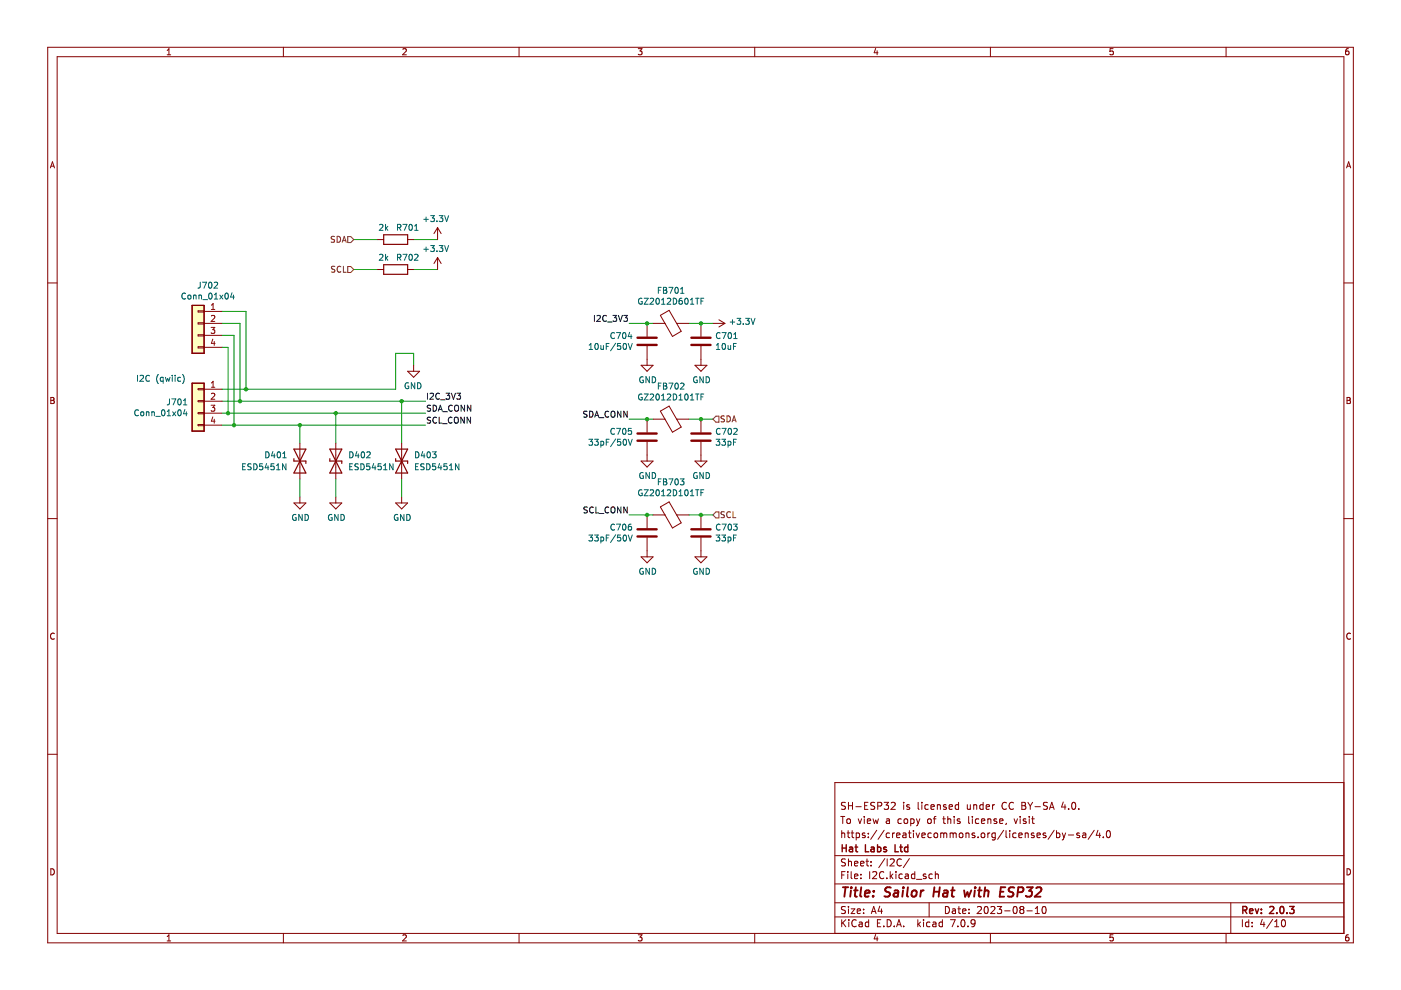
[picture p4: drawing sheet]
<svg xmlns="http://www.w3.org/2000/svg" width="297mm" height="210mm" viewBox="0 0 297 210" stroke-linecap="round" stroke-linejoin="round" font-family="sans-serif">
<g fill="none" stroke="#840000" stroke-width=".21">
<path d="M10.1 10h276.8v189.9h-276.8zM12.1 12h272.8v185.9h-272.8zM35.4 11.6h.8M35.4 10.7l.4-.4v1.3M60.1 10v2M85.4 10.4l.5-.1 .3 .4-.8 .9h.8M110.1 10v2M135.3 10.3h.8l-.4 .5 .4 .1v.6l-.2 .1-.6-.1M160 10v2M185.7 10.3l-.4 .9h.9M186 10.8v.8M210 10v2"/>
<path d="M236 10.3h-.6l-.1 .6h.6l.1 .6-.2 .1-.5-.1M260 10v2M285.9 10.3l-.4 .1-.2 .2v.8l.2 .2 .5-.1-.1-.6-.4-.1-.2 .3M10.7 35.6l.4-1.3 .5 1.3M10.8 35.2h.6M285.5 35.6l.4-1.3 .5 1.3M285.6 35.2h.6M10.1 60h2M284.9 60h2M10.8 84.3h.4l.3 .2-.3 .4 .3 .1v.3l-.2 .3h-.5zM10.8 84.9h.4M285.6 84.3h.4l.3 .2-.3 .4 .3 .1v.3l-.2 .3h-.5z"/>
<path d="M285.6 84.9h.4M10.1 110h2M284.9 110h2M11.5 134.4a.58 .58 0 0 0-.8 .5 .58 .58 0 0 0 .8 .5M286.3 134.4a.58 .58 0 0 0-.8 .5 .58 .58 0 0 0 .8 .5M10.1 159.9h2M284.9 159.9h2M178.2 173.1h.9M178.5 176.1v1.5M178.5 176.7l.2-.1 .3 .1 .1 .9M178.7 173.1v1.5M179.2 170.2l-.5-.1-.2 .2v.4l.6 .3 .1 .3-.2 .3-.6-.1"/>
<path d="M179.6 176.6h.6M179.6 173.8l.2-.2 .4 .2 .1 .5-.1 .2-.4 .1-.2-.1zM179.8 176.1v1.3l.4 .2M179.9 170.1v1.5M179.9 170.8h.8M180.5 176.6h.5M180.7 176.1v1.3l.3 .2M180.7 170.1v1.5M181.5 171h1.1M181.5 176.7l.5-.1 .2 .3-.1 .6h-.6M181.5 176.6v1.5M182 173.6l.3 1 .4-1"/>
<path d="M183.2 173.1v.2M183.2 173.6v1M183.3 170.8h.5M183.4 176.7l-.4-.1-.2 .2 .1 .2 .5 .2v.3h-.6M183.9 174.1l.7-.1-.1-.3-.4-.1-.2 .2 .1 .7h.5M184 170.1h-.7v1.5h.7M184.1 177.5v.1M184.1 176.7v.1M185.1 173.6l.3 1 .3-.7 .3 .7 .2-1M185.5 170.2l-.6-.1-.2 .2v.4l.6 .3 .2 .3-.3 .3-.6-.1M185.9 176l-1.3 2M186.1 170.9l.7-.1 .2-.2-.1-.3-.8-.2v1.5"/>
<path d="M187.5 176l-1.3 2M187.5 170.1h.9l-.5 .6 .4 .1v.7l-.2 .1-.6-.1M188 173.7h.5l.1 .9M188.6 176.7l-.4-.1-.3 .3 .1 .6h.6M188.6 174h-.5l-.2 .3 .2 .3 .5-.1M189 170.3l.5-.2 .3 .4-.9 1.1h.9M189.2 176.6v1M189.7 176.6l-.5 .3M190.1 177.1l.7-.1-.1-.3-.4-.1-.2 .2 .1 .7h.5M191.1 173.7l-.4-.1-.3 .3 .1 .6h.6M191.5 176.7h.5l.1 .9M191.6 170.1v.2"/>
<path d="M191.6 170.6v1M191.7 173.8l.3-.2 .4 .2 .1 .5-.2 .2-.3 .1-.3-.1zM192.1 177h-.5l-.2 .2 .2 .4 .5-.1M192.6 176.6h.6M192.8 176.1v1.3l.4 .2M192.8 170.7l-.3-.1-.3 .2 .1 .2 .5 .2v.3h-.6M193.1 173.7l.4-.1 .3 .3-.1 .6h-.6M193.1 173.6v1.5M193.7 176.1v.1M193.7 176.6v1M194.2 176.6l.4 1 .4-1M194.3 173.6l.4 1"/>
<path d="M194.7 174.6l-.4 .5M194.7 170.1v1.3l.2 .2M195 173.6l-.3 1M195.5 177.1l.7-.1-.1-.3-.4-.1-.2 .2v.7h.6M195.5 170.1v.2M195.5 170.6v1M196.7 173.8l.3-.2 .4 .2 .1 .5-.2 .2-.3 .1-.3-.1zM196.8 170.7l-.4-.1-.3 .3 .1 .6h.6M197.4 171.1l.7-.1-.1-.3-.4-.1-.2 .2 .1 .7h.5M197.5 176.7l-.5-.1-.3 .3 .2 .6h.6M197.9 173.6h.5M198.1 176.7l.2-.1 .4 .1 .1 .6-.1 .2-.4 .1-.2-.1z"/>
<path d="M198.4 173.1l-.3 .2v1.3M198.7 170.8l.2-.2 .4 .1 .1 .9M198.7 170.6v1M199.4 176.7l.5-.1 .2 .2M199.4 176.6v1M199.9 173.6h.5M200.1 176.8l.2-.2 .4 .1v.9M200.1 176.8v.8M200.1 173.1v1.3l.3 .2M200.6 170.7l-.4-.1-.2 .2 .1 .2 .5 .2v.3h-.6M200.9 173.8l.3-.2 .3 .1 .1 .9M200.9 173.1v1.5"/>
<path d="M201.2 171.1l.7-.1v-.3l-.5-.1-.2 .2 .1 .7h.6M201.4 176.7l.5-.1 .2 .2M201.4 176.6v1M202.1 176.8l.2-.2 .4 .1v.9M202.1 176.8v.8M202.3 173.1v.2M202.3 173.6v1M203.2 170.7l-.4-.1-.3 .3 .2 .6h.5M203.2 170.1v1.5M203.4 176.7l.3-.1 .4 .1 .1 .6-.2 .2-.3 .1-.3-.1zM203.5 173.7l-.3-.1-.3 .2 .1 .2 .5 .2v.3h-.6M204.8 176.6v1"/>
<path d="M204.8 176.7l.2-.1 .4 .1v.9M205.1 170.6l.1 .9 .3 .1 .2-.1M205.4 173.1v1.3l.2 .2M205.7 170.6v1M206.2 173.1v.2M206.2 173.6v1M206.4 170.8l.3-.2 .3 .1 .1 .9M206.4 170.6v1M206.7 176.7l-.4-.1-.2 .2 .1 .2 .5 .2v.3h-.6M207.4 177.5v.1M207.5 173.7l-.4-.1-.3 .3 .1 .6h.6M208.1 176.7l.2-.1 .4 .1 .1 .6-.1 .2-.4 .1-.2-.1z"/>
<path d="M208.1 174.1l.7-.1-.1-.3-.4-.1-.2 .2 .1 .7h.5M208.4 170.7l-.4-.1-.3 .3 .2 .6h.5M208.4 170.1v1.5M209.1 171.1l.7-.1-.1-.3-.4-.1-.2 .2 .1 .7h.5M209.4 176.6v1M209.4 173.8l.3-.2 .3 .1 .1 .9M209.4 173.6v1M209.9 176.6l-.5 .3M210.4 170.6v1M210.9 170.6l-.5 .3M211 176.7l-.4-.1-.3 .3 .1 .6h.6M211 176.6v1.2l-.3 .3-.3-.1"/>
<path d="M211.3 173.7l-.4-.1-.2 .2 .1 .2 .5 .2v.3h-.6M211.9 174.1l.8-.1-.1-.3-.4-.1-.3 .2 .1 .7h.6M212.8 176l-1.3 2M213.3 176.1v1.3l.2 .2M213.4 174.5l-.2 .3M213.4 170.3a.71 .71 0 0 0-1 .5 .71 .71 0 0 0 .7 .8l.3-.1M214.1 176.1v.1M214.1 176.6v1M214.9 170.3a.71 .71 0 0 0-1 .5 .71 .71 0 0 0 .7 .8l.3-.1M215 173.6l.4 1 .3-1M215.4 176.7l-.4-.1-.3 .3 .2 .6h.5M216 177.1l.7-.1v-.3l-.5-.1-.2 .2 .1 .7h.6"/>
<path d="M216.3 173.1v.2M216.3 173.6v1M216.7 170.1h.5l.2 .3-.2 .4 .2 .2 .1 .3-.3 .3h-.5zM216.7 170.8h.5M217.4 176.7l.2-.1 .3 .1 .1 .9M217.4 176.6v1M217.5 173.7l-.3-.1-.3 .2 .1 .2 .5 .2v.3h-.6M217.9 170.1l.5 .8M218.2 173.1v.2M218.2 173.6v1M218.4 170.9v.7M218.7 173.6h.6"/>
<path d="M218.9 170.1l-.5 .8M218.9 173.1v1.3l.4 .2M219.2 176.7l-.3-.1-.3 .2 .1 .2 .5 .2v.3h-.6M219.4 171h1.2M219.9 177.1l.7-.1-.1-.3-.4-.1-.2 .2v.7h.6M221.7 176.7l-.3-.1-.3 .2 .1 .2 .5 .2v.3h-.6M222.1 170.2l-.6-.1-.2 .2v.4l.6 .3 .2 .3-.3 .3-.6-.1M222.5 171.6l.5-1.5 .5 1.5M222.6 171.2h.8M223.5 176l-1.3 2M224 176.7l.4-.1 .3 .3-.1 .6h-.6M224 176.1v1.5"/>
<path d="M225.2 176.6l.4 1M225.4 170l-.3 1.1h.9M225.6 177.6l-.4 .5M225.8 170.6v1M225.9 176.6l-.3 1M226.5 177h1.1M226.6 171.5v.1M227.4 170.3l.2-.2a.8 .8 0 0 1 .5 .8 .8 .8 0 0 1-.5 .7l-.4-.6zM228.7 171.5v.1M228.9 176.7l-.4-.1-.2 .2 .1 .2 .5 .2v.3h-.6M229.6 176.7h.5l.1 .9M230.2 177h-.5l-.2 .2 .2 .4 .5-.1"/>
<path d="M232 176l-1.3 2M232.8 176l-.4 1.1h1M233.1 176.6v1M233.9 177.5v.1M234.7 176.2l.2-.1a.8 .8 0 0 1 .5 .8 .8 .8 0 0 1-.5 .7l-.3-.6zM284.9 165.9h-107.9v32M10.8 184.2a.66 .66 0 0 1 .7 .7 .66 .66 0 0 1-.7 .6zM35.4 198.6l.4-.4v1.3M35.4 199.5h.8M60.1 197.9v2M85.4 198.3l.5-.1 .3 .4-.8 .9h.8M110.1 197.9v2"/>
<path d="M135.3 198.2h.8l-.4 .5 .4 .1v.6l-.2 .1-.6-.1M160 197.9v2M177 194.4h107.9M177 191.4h107.9M177 187.4h107.9M177 181.4h107.9M178.5 185.5h.5M178.5 195v1.5M178.7 195.6l.6 .9M179.2 184.8h-.7v1.5M179.2 192.3l-.5-.1-.2 .1v.5l.6 .3 .1 .3-.2 .3-.6-.1M179.2 182.2l-.5-.1-.2 .1v.5l.6 .3 .1 .3-.2 .3-.6-.1"/>
<path d="M179.3 195l-.8 .9M179.7 184.8v.1M179.7 185.3v1M179.9 182.1v1.5M179.9 192.2v.1M179.9 192.7v1M179.9 182.7l.2-.1 .4 .1v.9M180 195v.1M180 195.5v1M180.5 192.7h.7l-.7 1h.7M180.5 184.8v1.3l.2 .2M181.2 185.8l.7-.1-.1-.3-.4-.1-.2 .2v.7h.6"/>
<path d="M181.2 183.1l.7-.1-.1-.3-.4-.1-.2 .2v.7h.6M181.5 195.1a.71 .71 0 0 0-1 .5 .71 .71 0 0 0 .7 .9l.3-.1M181.7 193.2l.8-.1-.1-.3-.4-.1-.3 .2 .1 .7h.6M182.2 195.6h.5l.1 .9M182.5 183.1l.7-.1-.1-.3-.4-.1-.2 .2v.7h.6M182.5 186.2v.1M182.5 185.4v.1M182.8 195.9h-.5l-.2 .2 .2 .4 .5-.1M183.1 193.6v.1M183.1 192.8v.1M183.6 182.6h.6M183.8 182.1v1.3l.4 .2"/>
<path d="M184.2 195.6l-.5-.1-.2 .3 .1 .6h.6M184.2 195v1.5M184.4 184.8v1.5M184.7 182.7v.1M184.7 183.5v.1M184.7 193.7l.5-1.5 .5 1.5M184.9 193.3h.7M185 184.9l.6-.1 .3 .4-.9 1.1h.9M185.7 198.1l-.4 1h.9M186 198.6v.9M186 195.7h.5M186.5 192.1l-.3 1.1h.9"/>
<path d="M186.7 195h-.7v1.5h.7M186.9 192.7v1M187.4 196.4v.1M187.4 184.9a.71 .71 0 0 0-1 .5 .71 .71 0 0 0 .7 .9l.3-.1M187.6 182l-1.3 2M188 186.2v.1M188.1 195a.76 .76 0 0 1 .9 .7 .76 .76 0 0 1-.9 .8zM188.1 182.1v1.5M188.7 182.2l.6-.1 .3 .4-.9 1.1h.9M188.7 184.8v1.5M188.9 185.7l.4 .6M189.3 185.3l-.6 .6"/>
<path d="M189.6 196.4v.1M190 184.8v.1M190 185.3v1M190.1 196.5l.5-1.5 .5 1.5M190.2 196.1h.8M191.1 182.2a.71 .71 0 0 0-1 .5 .71 .71 0 0 0 .7 .9l.3-.1M191.3 185.4l-.4-.1-.3 .3 .1 .6h.6M191.6 196.4v.1M192 185.4h.5l.1 .9M192.6 185.7h-.5l-.2 .2 .2 .4 .5-.1M192.8 182l-1.3 2M194 185.4l-.5-.1-.3 .3 .2 .6h.6"/>
<path d="M194 184.8v1.5M194.3 186.4h1.2M194.6 195v1.5M194.7 195.9l.5 .6M195.2 195.5l-.6 .6M195.8 195v.1M195.8 195.5v1M196.3 185.4l-.3-.1-.3 .2 .1 .2 .5 .2v.3h-.6M197 191.4v3M197.2 195.6l-.5-.1-.2 .3 .1 .6h.6M197.7 185.4l-.5-.1-.2 .3 .1 .6h.6M197.8 195.6h.6v.9"/>
<path d="M198.3 185.4l.2-.1 .4 .1v.9M198.3 184.8v1.5M198.4 195.9h-.5l-.2 .2 .2 .4 .5-.1M199.8 195.6l-.4-.1-.3 .3 .1 .6h.6M199.8 195v1.5M200.4 192.2a.76 .76 0 0 1 .9 .7 .76 .76 0 0 1-.9 .8zM201.5 195h1l-.6 1.5M201.9 192.8h.6l.1 .9M202.6 193.1h-.5l-.2 .2 .2 .4 .5-.1M203.1 192.7h.6M203.1 196.4v.1M203.3 192.2v1.3l.4 .2"/>
<path d="M203.9 195.1l.2-.1a.8 .8 0 0 1 .5 .7 .8 .8 0 0 1-.5 .8l-.4-.6zM204.1 193.2l.7-.1-.1-.3-.4-.1-.2 .2 .1 .7h.5M205.2 196.4v.1M205.4 193.6v.1M205.4 192.8v.1M206.7 195.6l-.3 .3h-.2l-.3-.3v-.3l.3-.3 .4 .1 .1 .2a1 1 0 0 1-.4 1.2h-.3M207.2 192.3l.6-.1 .3 .4-.9 1.1h.9M208.8 192.3l.2-.1a.8 .8 0 0 1 .5 .7 .8 .8 0 0 1-.5 .8l-.3-.6zM210 197.9v2M210.1 192.3l.6-.1 .2 .4-.9 1.1h.9M211.4 192.2h1l-.5 .6 .4 .1v.7l-.2 .1-.7-.1M213 193.1h1.2"/>
<path d="M214.9 192.3l.3-.1a.8 .8 0 0 1 .5 .7 .8 .8 0 0 1-.5 .8l-.4-.6zM216.5 192.8l-.3-.2 .3-.4 .4 .1 .2 .2-.3 .3M216.5 192.8l-.3 .3 .1 .5 .2 .1 .4-.1 .2-.2-.1-.4-.2-.2M216.5 192.8h.3M217.7 193.1h1.2M219.5 193.7h.9M219.5 192.6l.4-.4v1.5M221.1 192.3l.2-.1a.8 .8 0 0 1 .5 .7 .8 .8 0 0 1-.5 .8l-.4-.6zM236 198.2h-.6l-.1 .6h.6l.1 .6-.2 .1-.5-.1M260 197.9v2M261 191.4v6.5M263.4 195v1.5"/>
<path d="M264.8 195.6l-.5-.1-.3 .3 .2 .6h.6M264.8 195v1.5M265.5 196.4v.1M265.5 195.6v.1M267.6 194.9l-.3 1.1h.9M268 195.5v1M269.8 194.9l-1.3 2M270.3 196.5h.8M270.3 195.4l.4-.4v1.5M271.8 195.1l.2-.1a.8 .8 0 0 1 .6 .7 .8 .8 0 0 1-.6 .8l-.3-.6zM285.6 184.2a.66 .66 0 0 1 .7 .7 .66 .66 0 0 1-.7 .6zM285.9 198.2l-.4 .1-.2 .2v.8l.2 .2 .5-.1-.1-.6-.4-.1-.2 .2"/>
</g>
<g fill="none" stroke="#840000" stroke-width=".3">
<path d="M178.6 179.1v1.5M178.6 179.8h.8M179.4 179.1v1.5M180.1 179.7h.6l.1 .9M180.8 180h-.5l-.2 .2 .2 .4 .5-.1M181.3 179.6h.5M181.5 179.1v1.3l.3 .2M183.5 179.1v1.5h.7M184.7 179.7h.6v.9M185.3 180h-.5l-.2 .2 .2 .4 .5-.1M186.1 179.7l.4-.1 .3 .3-.2 .6h-.5M186.1 179.1v1.5"/>
<path d="M187.9 179.7l-.3-.1-.3 .2 .1 .2 .5 .2v.3h-.6M189.8 179.1v1.5h.7M190.8 179.6h.5M191 179.1v1.3l.3 .2M192.5 179.7l-.4-.1-.3 .3 .1 .6h.6M192.5 179.1v1.5M263.5 193l.7-.1 .2-.2-.1-.4-.8-.1v1.5M263.9 193l.5 .7M264.9 193.2l.7-.2v-.2l-.5-.1-.2 .2 .1 .7h.6M266.1 192.7l.4 1 .4-1M267.4 193.5v.2M267.4 192.8v.1"/>
<path d="M269.2 192.3l.6-.1 .3 .4-1 1.1h1M270.7 193.5v.2M271.5 192.3l.2-.1a.8 .8 0 0 1 .5 .7 .8 .8 0 0 1-.5 .8l-.3-.6zM272.9 193.5v.2M273.4 192.2h1l-.5 .6 .4 .1v.6l-.2 .2-.7-.2"/>
</g>
<g fill="none" stroke="#840000" stroke-width=".4">
<path d="M178.7 188.1h1.1M179.3 188.1l-.3 2M180.4 188.8l-.1 1.3M180.5 188.1v.2M181.1 188.8h.8M181.5 188.1l-.3 1.7 .1 .2 .4 .1M182.6 188.1l-.2 1.7 .2 .3M183.4 189.4l1-.1-.1-.4h-.7l-.3 .9 .3 .3 .6-.1M185.1 189.9v.2M185.3 188.9l-.1 .2M188.9 188.2a.85 .85 0 0 0-1.1 .1l-.1 .6 .9 .5v.5a.85 .85 0 0 1-1.1 .1M189.6 188.9h.8l-.1 1.2"/>
<path d="M190.5 189.3l-.7 .1a.4 .4 0 0 0-.4 .3 .4 .4 0 0 0 .3 .4l.7-.1M191.5 188.8l-.2 1.3M191.5 188.1v.2M192.5 188.1l-.2 1.7 .2 .3M193.4 189l.1-.1a.5 .5 0 0 1 .9 .3l-.1 .5-.2 .3a.5 .5 0 0 1-.9-.3zM195.3 188.8l-.2 1.3M195.8 188.8l-.4 .1-.2 .3M198 189.1h1.1M198.1 188.1l-.2 2M199.3 188.1l-.3 2M200.1 188.9h.8l-.1 1.2M200.9 189.3l-.7 .1a.4 .4 0 0 0-.3 .3 .4 .4 0 0 0 .2 .4l.7-.1"/>
<path d="M201.6 188.8h.8M202 188.1l-.2 1.7 .1 .2 .3 .1M204.4 188.8l.2 1.3 .5-.9 .3 .9 .5-1.3M206.7 188.8l-.2 1.3M206.8 188.1v.2M207.4 188.8h.7M207.7 188.1l-.2 1.7 .1 .2 .4 .1M208.8 189l.3-.2 .4 .1v1.2M208.9 188.1l-.3 2M212.1 189.1h.6M213.2 188.1h-1l-.2 2h.9M215 188.2a.85 .85 0 0 0-1 .1l-.1 .6 .9 .5-.1 .5a.85 .85 0 0 1-1 .1"/>
<path d="M215.8 189.2h.7l.4-.2a.51 .51 0 0 0-.2-.9h-.8l-.2 2M217.7 188.1h1.3l-.8 .8 .5 .2-.1 .8-.3 .2h-.5l-.3-.2M219.7 188.3l.3-.2h.5l.2 .2 .1 .4-.1 .3-1.3 1.1h1.2"/>
</g>
<path d="M40.7 64.8h2.6v10.1h-2.6z" fill-rule="evenodd" fill="#ffffc2"/>
<path d="M40.7 64.8h2.6v10.1h-2.6z" fill="none" stroke="#840000" stroke-width=".25"/>
<path d="M40.7 81.3h2.6v10.1h-2.6z" fill-rule="evenodd" fill="#ffffc2"/>
<path d="M81.4 49.8h5v2h-5zM81.4 56.1h5v2.1h-5zM40.7 64.8h2.6v10.1h-2.6zM40.7 81.3h2.6v10.1h-2.6zM62.3 97.2v.6h2.6v.5M62.3 95.2h2.6l-2.6 5.1h2.6zM69.9 97.2v.6h2.6v.5M69.9 95.2h2.6l-2.6 5.1h2.6zM83.9 97.2v.6h2.5v.5M83.9 95.2h2.5l-2.5 5.1h2.5z" fill="none" stroke="#840000" stroke-width=".25"/>
<g fill="none" stroke="#009600" stroke-width=".21">
<path d="M75 50.8h5.1M75 57.1h5.1M87.7 50.8h5.1M87.7 57.1h5.1M47.1 68.6h3.8v16.5M47.1 66h5.1v16.5M47.1 71.1h2.5v19M47.1 73.6h1.3v14M87.7 77.4v-2.5h-3.8v7.6h-36.8M133.4 68.6h5.1M146.1 68.6h5.1M47.1 85.1h43.1"/>
<path d="M47.1 90.1h43.1M47.1 87.6h43.1M63.6 90.1v3.8M71.2 87.6v6.3M85.2 85.1v8.8M133.4 88.9h5.1M146.1 88.9h5.1M63.6 101.6v3.8M71.2 101.6v3.8M85.2 101.6v3.8M133.4 109.2h5.1M146.1 109.2h5.1"/>
</g>
<g fill="none" stroke="#0000c2" stroke-width=".21">
<path d="M29.2 79.6v1.2M29.7 79.7l.5-.1 .2 .3-.8 .9h.8M31.7 79.7a.56 .56 0 0 0-.8 .5 .56 .56 0 0 0 .8 .5M33.6 79.4a1.46 1.46 0 0 0 0 1.9M34.6 80v1.3M35.1 80l.2 .8 .3-.6 .2 .6 .2-.8M36.5 79.6v.1M36.5 80v.8M37.1 79.6v.1M37.1 80v.8M38.7 79.4a1.46 1.46 0 0 1 0 1.9M34.6 80.1l-.4-.1-.2 .2 .1 .6h.5"/>
<path d="M38.3 80.1l-.4-.1-.2 .2 .1 .6h.5"/>
</g>
<g fill="none" stroke="#0f0f0f" stroke-width=".21">
<path d="M126 66.9v1.2M126.6 67l.5-.1 .2 .3-.8 .9h.8M128.6 67a.56 .56 0 0 0-.8 .5 .56 .56 0 0 0 .8 .5M128.8 68.3h1M130 66.9h.7l-.4 .5 .4 .1v.5l-.2 .1-.5-.1M131.1 66.9l.4 1.2 .5-1.2M132.3 66.9h.7l-.4 .5 .4 .1v.5l-.2 .1-.5-.1M90.6 83.4v1.2M91.2 83.5l.5-.1 .2 .3-.8 .9h.8M91.3 86h-.7v.4l.6 .2 .1 .3-.2 .3-.5-.1M91.3 88.5l-.7 .1v.3l.6 .3 .1 .3-.2 .2h-.5M91.8 85.9a.64 .64 0 0 1 .8 .6 .64 .64 0 0 1-.8 .7z"/>
<path d="M92.6 88.6a.56 .56 0 0 0-.8 .5 .56 .56 0 0 0 .8 .5M92.9 87.2l.5-1.3 .4 1.3M93.1 86.8h.6M93.1 88.4v1.3h.6M93.2 83.5a.56 .56 0 0 0-.8 .5 .56 .56 0 0 0 .8 .5M93.4 84.8h1M93.8 89.8h1M93.9 87.3h1M94.6 83.4h.8l-.5 .5 .4 .1v.5l-.2 .1-.5-.1M95.7 83.4l.4 1.2 .5-1.2M95.8 88.6a.56 .56 0 0 0-.8 .5 .56 .56 0 0 0 .8 .5M95.9 86a.56 .56 0 0 0-.8 .5 .56 .56 0 0 0 .8 .6"/>
<path d="M96.4 88.6l.2-.2a.43 .43 0 0 1 .6 .5v.4a.42 .42 0 0 1-.5 .4 .42 .42 0 0 1-.4-.4zM96.4 86.1l.3-.2a.43 .43 0 0 1 .5 .4v.5a.42 .42 0 0 1-.4 .4 .42 .42 0 0 1-.4-.4zM96.9 83.4h.7l-.4 .5 .4 .1v.5l-.2 .1-.5-.1M98.4 88.4v1.3l-.7-1.3v1.3M98.5 85.9v1.3l-.7-1.3v1.3M99.8 88.4v1.3l-.8-1.3v1.3M99.8 85.9v1.3l-.7-1.3v1.3M124.5 87.2l-.7 .1v.4l.5 .2 .2 .3-.3 .2h-.5M125 87.2a.64 .64 0 0 1 .7 .6 .64 .64 0 0 1-.7 .6zM126.1 88.4l.4-1.2 .4 1.2M126.2 88.1h.6M127.1 88.6h.9"/>
<path d="M129.1 87.3a.56 .56 0 0 0-.8 .5 .56 .56 0 0 0 .8 .5M129.6 87.4l.2-.2a.43 .43 0 0 1 .6 .4v.4a.42 .42 0 0 1-.4 .5 .42 .42 0 0 1-.5-.5zM131.7 87.2v1.2l-.8-1.2v1.2M133 87.2v1.2l-.7-1.2v1.2M124.5 107.5l-.6 .1v.4l.5 .2 .1 .3-.2 .3-.5-.1M125.8 107.6a.56 .56 0 0 0-.8 .5 .56 .56 0 0 0 .8 .5M126.3 107.5v1.3h.6M127.1 108.9h.9M129.1 107.6a.56 .56 0 0 0-.8 .5 .56 .56 0 0 0 .8 .5M129.6 107.7l.2-.2a.43 .43 0 0 1 .6 .4v.4a.42 .42 0 0 1-.4 .5 .42 .42 0 0 1-.5-.5zM131.7 107.5v1.3l-.8-1.3v1.3M133 107.5v1.3l-.7-1.3v1.3"/>
</g>
<g fill="none" stroke="#725600" stroke-width=".21">
<path d="M70.9 50.2h-.6v.4l.5 .2 .1 .3-.2 .3-.5-.1M71 56.5l-.7 .1v.3l.6 .3 .1 .3-.2 .2h-.5M71.5 50.1a.64 .64 0 0 1 .7 .6 .64 .64 0 0 1-.7 .7zM72.3 56.6a.56 .56 0 0 0-.8 .5 .56 .56 0 0 0 .8 .5M72.6 51.4l.4-1.3 .4 1.3M72.7 51h.6M72.8 56.5v1.2h.6M73.7 56.5h.7l.6 .6-.6 .7h-.7zM73.7 50.2h.7l.6 .6-.6 .6h-.7zM151.2 88.9l.6-.7h.6v1.3h-.6zM153.6 88.2l-.7 .1v.4l.6 .2 .1 .3-.3 .3-.4-.1M154.1 88.2a.64 .64 0 0 1 .8 .6 .64 .64 0 0 1-.8 .7z"/>
<path d="M155.2 89.5l.4-1.3 .5 1.3M155.3 89.1h.6M151.8 108.5h.6v1.3h-.6l-.6-.6zM153.6 108.5l-.7 .1v.4l.6 .2 .1 .3-.3 .3-.4-.1M154.9 108.6a.56 .56 0 0 0-.8 .5 .56 .56 0 0 0 .8 .5M155.4 108.5v1.3h.6"/>
</g>
<g fill="none" stroke="#840000" stroke-width=".21">
<path d="M80.1 57.1h1.3M80.1 50.8h1.3M86.4 57.1h1.3M86.4 50.8h1.3M92.8 48.3l.7 1.2M92.8 48.3v2.5M92.8 54.6v2.5M92.8 48.3l-.8 1.2M92.8 54.6l.7 1.3M92.8 54.6l-.8 1.3M42 65.9h1.3v.3h-1.3zM42 68.4h1.3v.3h-1.3z"/>
<path d="M42 71h1.3v.2h-1.3zM42 73.5h1.3v.3h-1.3zM43.3 68.6h3.8M43.3 66h3.8M43.3 71.1h3.8M43.3 73.6h3.8M86.4 78.7h2.6l-1.3 1.3zM87.7 77.4v1.3M135.9 77.4h2.6l-1.3 1.3zM137.2 68.6v2.8M137.2 73.4v4M138.5 68.6h2.5"/>
<path d="M140 66.9l1.9-1.1 2.5 4.4-1.8 1.1zM143.5 68.6h2.6M147.3 77.4h2.6l-1.3 1.3zM148.6 68.6v2.8M148.6 73.4v4M151.2 68.6h2.5M152.4 67.8l1.3 .8M153.7 68.6l-1.3 .7M42 82.4h1.3v.3h-1.3zM42 84.9h1.3v.3h-1.3zM42 87.5h1.3v.2h-1.3zM42 90h1.3v.3h-1.3z"/>
<path d="M43.3 82.5h3.8M43.3 85.1h3.8M43.3 87.6h3.8M43.3 90.1h3.8M63.6 93.9v7.7M71.2 93.9v7.7M85.2 93.9v7.7M135.9 97.8h2.6l-1.3 1.2zM137.2 88.9v2.8M137.2 93.7v4.1M138.5 88.9h2.5M140 87.2l1.9-1.1 2.5 4.4-1.8 1.1z"/>
<path d="M143.5 88.9h2.6M147.3 97.8h2.6l-1.3 1.2zM148.6 88.9v2.8M148.6 93.7v4.1M62.3 106.6h2.6l-1.3 1.3zM63.6 105.4v1.2M69.9 106.6h2.6l-1.3 1.3zM71.2 105.4v1.2M83.9 106.6h2.5l-1.2 1.3zM85.2 105.4v1.2M135.9 118.1h2.6l-1.3 1.2zM137.2 109.2v2.8"/>
<path d="M137.2 114v4.1M138.5 109.2h2.5M140 107.5l1.9-1.1 2.5 4.5-1.8 1zM143.5 109.2h2.6M147.3 118.1h2.6l-1.3 1.2zM148.6 109.2v2.8M148.6 114v4.1"/>
</g>
<g fill="none" stroke="#006464" stroke-width=".21">
<path d="M42.5 59.8l-.1 1.1-.4 .2M42.9 59.8h.9l-.6 1.3M44.3 60l.2-.2a.68 .68 0 0 1 .5 .7 .68 .68 0 0 1-.5 .6l-.3-.5zM45.4 60l.5-.2 .2 .4-.7 .9h.7M80.5 54l.5-.1 .2 .4-.8 .9h.8M80.5 47.7l.5-.1 .2 .3-.8 .9h.8M81.7 47.6v1.2M81.7 53.9v1.3M81.9 54.7l.3 .5M81.9 48.4l.3 .4M82.2 54.3l-.5 .5M82.2 48l-.5 .5"/>
<path d="M84.3 48.2h.6v-.5l-.6-.1v1.2M84.3 54.6l.6-.1v-.5l-.6-.1v1.3M84.6 54.6l.4 .6M84.6 48.2l.4 .6M85.4 53.9h.9l-.6 1.3M85.4 47.6h.9l-.6 1.2M86.8 47.7l.2-.1a.68 .68 0 0 1 .4 .6 .68 .68 0 0 1-.4 .6l-.3-.4zM86.8 54l.2-.1a.68 .68 0 0 1 .4 .6 .68 .68 0 0 1-.4 .7l-.3-.5zM87.9 54l.5-.1 .2 .4-.8 .9h.8M87.9 48.8h.7M87.9 47.9l.4-.3v1.2M89.9 46.5h.9"/>
<path d="M89.9 52.8h.9M90.3 46v1M90.3 52.4v.9M91.3 52.1h.8l-.4 .4 .3 .2v.5l-.2 .1-.5-.1M91.3 45.7h.8l-.4 .5 .3 .1v.6l-.2 .1-.5-.1M92.6 46.9v.1M92.6 53.2v.1M93.1 52.1h.8l-.4 .4 .3 .2v.5l-.1 .1-.6-.1M93.1 45.7h.8l-.4 .5 .3 .1v.6l-.1 .1-.6-.1M94.3 45.7l.4 1.3 .4-1.3M94.3 52.1l.4 1.2 .4-1.2M39.3 62.3a.56 .56 0 0 0-.7 .5 .56 .56 0 0 0 .7 .5"/>
<path d="M39.9 62.7l.2-.1 .3 .1v.6h-.5zM41 62.7l.5-.1 .1 .8M41 62.6v.8M42.2 62.7l.5-.1v.8M42.2 62.6v.8M43 63.5h1M44.4 62.3l.1-.2a.68 .68 0 0 1 .5 .7 .68 .68 0 0 1-.5 .6l-.3-.5zM45.4 63.4h.8M45.4 62.5l.4-.4v1.3M46.6 62.6l.7 .8M47.3 62.6l-.7 .8M47.8 62.3l.2-.2a.68 .68 0 0 1 .4 .7 .68 .68 0 0 1-.4 .6l-.3-.5z"/>
<path d="M49.2 62.1l-.3 .9h.8M49.5 62.6v.8M124.9 74.1h.7M124.9 73.2l.4-.4v1.3M126.2 72.9l.2-.1a.68 .68 0 0 1 .5 .7 .68 .68 0 0 1-.5 .6l-.3-.5zM127.4 73.2l.1 .8h.4M127.9 73.2v.9M128.5 73.4h.5M129.1 72.8h-.6v1.3M130.3 70.6a.56 .56 0 0 0-.8 .6 .56 .56 0 0 0 .8 .5M130.5 72.8l-1.1 1.6M130.7 70.5h.9l-.6 1.3"/>
<path d="M131.6 72.8h-.6l-.1 .6h.6l.1 .6-.2 .1-.5-.1M132.1 70.6l.2-.1a.68 .68 0 0 1 .4 .7 .68 .68 0 0 1-.4 .6l-.3-.5zM132.2 72.9l.2-.1a.68 .68 0 0 1 .4 .7 .68 .68 0 0 1-.4 .6l-.3-.5zM133.2 72.8l.4 1.3 .4-1.3M133.5 70.5l-.3 .9h.8M133.8 70.9v.9M136.1 63.3a.58 .58 0 0 0-.7 .6 .58 .58 0 0 0 .8 .5v-.4h-.3M136.4 79.9a.58 .58 0 0 0-.8 .6 .58 .58 0 0 0 .8 .5v-.4h-.2M136.6 63.2h.8l-.8 1.3h.8M137.7 79.9v1.3l-.7-1.3v1.3M137.9 63.4l.4-.2 .3 .4-.8 .9h.8M138.3 79.9a.64 .64 0 0 1 .7 .6 .64 .64 0 0 1-.7 .7z"/>
<path d="M139.2 63.3l.2-.1a.68 .68 0 0 1 .4 .7 .68 .68 0 0 1-.4 .6 .84 .84 0 0 1-.2-1.2zM139.6 61.5h.4M140.2 60.9h-.6v1.3M140.3 63.6l.3-.4v1.3M140.3 64.5h.7M140.7 60.9h.4l.2 .3-.2 .3 .2 .1 .1 .3-.2 .3h-.5zM140.7 61.5h.4M141.5 63.4l.5-.2 .2 .4-.8 .9h.8M141.8 60.9h.9l-.6 1.3M142.8 63.2a.64 .64 0 0 1 .7 .7 .64 .64 0 0 1-.7 .6zM143.2 61l.2-.1a.68 .68 0 0 1 .4 .7 .68 .68 0 0 1-.4 .6l-.3-.5zM144.3 62.2h.7"/>
<path d="M144.3 61.3l.4-.4v1.3M144.6 63.2l-.4 .1-.2 .2v.8l.2 .2 .4-.1v-.6l-.4-.1-.2 .3M145.4 63.3l.1-.1a.68 .68 0 0 1 .4 .7 .68 .68 0 0 1-.4 .6 .84 .84 0 0 1-.1-1.2zM146.4 63.6l.3-.4v1.3M146.4 64.5h.7M147.5 63.2h.7M147.8 79.9a.58 .58 0 0 0-.8 .6 .58 .58 0 0 0 .8 .5v-.4h-.2M147.8 63.2v1.3M148.6 63.8h.4M149.1 79.9v1.3l-.7-1.3v1.3M149.2 63.2h-.6v1.3M149.7 79.9a.64 .64 0 0 1 .7 .6 .64 .64 0 0 1-.7 .7z"/>
<path d="M151.9 74.1h.7M151.9 73.2l.3-.4v1.3M152.7 70.6a.56 .56 0 0 0-.8 .6 .56 .56 0 0 0 .8 .5M153.1 70.5h.8l-.5 1.3M153.2 72.9l.2-.1a.68 .68 0 0 1 .4 .7 .68 .68 0 0 1-.4 .6l-.3-.5zM154.4 73.2v.8h.5M154.5 70.6l.2-.1a.68 .68 0 0 1 .4 .7 .68 .68 0 0 1-.4 .6l-.3-.5zM154.8 68.3h1M154.9 73.2v.9M155.3 67.8v1M155.5 73.4h.4M155.6 71.8h.7"/>
<path d="M155.6 70.9l.3-.4v1.3M156.1 72.8h-.6v1.3M156.3 67.5h.8l-.5 .5 .4 .1v.5l-.2 .2-.5-.2M157.6 68.6v.2M158.1 67.5h.8l-.5 .5 .4 .1v.5l-.2 .2-.5-.2M159.2 67.5l.5 1.3 .4-1.3M29.3 87a.56 .56 0 0 0-.7 .5 .56 .56 0 0 0 .7 .5M29.9 87.4l.2-.1 .3 .1v.7l-.5-.1zM31 87.4h.5l.1 .8M31 87.3v.9M32.2 87.4h.5v.8M32.2 87.3v.9"/>
<path d="M33 88.3h1M34.4 87l.1-.1a.68 .68 0 0 1 .5 .6 .68 .68 0 0 1-.5 .7l-.3-.5zM35.5 88.2h.7M35.5 87.3l.3-.4v1.3M35.9 84.6v1.1l-.4 .1M36.4 84.6h.9l-.6 1.2M36.6 87.3l.7 .9M37.3 87.3l-.7 .9M37.8 84.7l.2-.1a.68 .68 0 0 1 .4 .6 .68 .68 0 0 1-.4 .6l-.3-.4zM37.8 87l.2-.1a.68 .68 0 0 1 .4 .6 .68 .68 0 0 1-.4 .7l-.3-.5zM38.9 85.8h.7M38.9 84.9l.4-.3v1.2"/>
<path d="M39.2 86.8l-.3 .9h.8M39.5 87.3v.9M51.4 98.9h.5M52 98.3h-.6v1.3h.6M53.3 98.4l-.7 .1v.3l.5 .3 .2 .3-.3 .2-.5-.1M53.8 98.3a.64 .64 0 0 1 .7 .7 .64 .64 0 0 1-.7 .6zM55.7 98.3h-.6l-.1 .6h.6l.1 .6-.2 .1-.5-.1M56.3 95.8a.64 .64 0 0 1 .8 .6 .64 .64 0 0 1-.8 .7zM56.5 98.3l-.3 .9h.8M56.8 98.8v.8M57.9 95.7l-.4 .9h.8M58.1 98.3h-.6l-.1 .6h.6l.1 .6-.2 .1-.5-.1"/>
<path d="M58.2 96.2v.9M58.6 99.6h.8M58.6 98.7l.4-.4v1.3M58.9 95.9l.2-.1a.68 .68 0 0 1 .4 .6 .68 .68 0 0 1-.4 .7 .84 .84 0 0 1-.2-1.2zM60 97.1h.7M60 96.2l.3-.4v1.3M60.6 98.3v1.3l-.7-1.3v1.3M74.1 95.8a.64 .64 0 0 1 .8 .6 .64 .64 0 0 1-.8 .7zM74.1 98.9h.5M74.8 98.3h-.7v1.3h.7M75.7 95.7l-.3 .9h.7M76 98.4l-.7 .1v.3l.5 .3 .2 .3-.3 .2-.5-.1"/>
<path d="M76 96.2v.9M76.5 98.3a.64 .64 0 0 1 .7 .7 .64 .64 0 0 1-.7 .6zM76.7 95.9l.2-.1a.68 .68 0 0 1 .4 .6 .68 .68 0 0 1-.4 .7l-.3-.5zM77.8 95.9l.5-.1 .2 .4-.8 .9h.8M78.4 98.3h-.6l-.1 .6h.6l.1 .6-.2 .1-.5-.1M79.2 98.3l-.3 .9h.8M79.5 98.8v.8M80.8 98.3h-.6l-.1 .6h.6l.1 .6-.2 .1-.5-.1M81.3 99.6h.8M81.3 98.7l.4-.4v1.3M83.3 98.3v1.3l-.7-1.3v1.3M86.6 81.2a.58 .58 0 0 0-.7 .6 .58 .58 0 0 0 .8 .5v-.4h-.3"/>
<path d="M87.9 81.2v1.2l-.7-1.2v1.2M88.1 95.8a.64 .64 0 0 1 .7 .6 .64 .64 0 0 1-.7 .7zM88.1 98.9h.4M88.5 81.2a.64 .64 0 0 1 .8 .6 .64 .64 0 0 1-.8 .6zM88.7 98.3h-.6v1.3h.6M89.6 95.7l-.3 .9h.8M89.9 96.2v.9M89.9 98.4l-.6 .1v.3l.5 .3 .1 .3-.2 .2-.5-.1M90.5 98.3a.64 .64 0 0 1 .7 .7 .64 .64 0 0 1-.7 .6zM90.6 95.9l.2-.1a.68 .68 0 0 1 .5 .6 .68 .68 0 0 1-.5 .7l-.3-.5zM91.7 95.8h.8l-.5 .5 .4 .1v.5l-.2 .2-.5-.2M92.3 98.3h-.6v.6h.6v.6l-.1 .1-.5-.1"/>
<path d="M93.2 98.3l-.3 .9h.8M93.5 98.8v.8M94.8 98.3h-.6l-.1 .6h.6l.1 .6-.2 .1-.5-.1M95.3 99.6h.7M95.3 98.7l.4-.4v1.3M97.3 98.3v1.3l-.7-1.3v1.3M124.9 93.1h.7l-.4 .5 .4 .1v.6l-.2 .1-.5-.1M126.1 93.1h.7l-.4 .5 .4 .1v.6l-.2 .1-.5-.1M127.4 93.6h.4l.2 .2-.1 .5h-.5M127.4 93.6v1.2M128.5 93.7h.5M129.1 93.1h-.6v1.3"/>
<path d="M130.3 90.9a.56 .56 0 0 0-.8 .6 .56 .56 0 0 0 .8 .5M130.5 93.1l-1.1 1.6M130.7 90.8h.9l-.6 1.3M131.6 93.1h-.6l-.1 .6h.6l.1 .6-.2 .1-.5-.1M132.1 90.9l.2-.1a.68 .68 0 0 1 .4 .7 .68 .68 0 0 1-.4 .6l-.3-.5zM132.2 93.3l.2-.2a.68 .68 0 0 1 .4 .7 .68 .68 0 0 1-.4 .6l-.3-.5zM133.2 93.1l.4 1.3 .4-1.3M133.9 90.8h-.6l-.1 .6h.6l.1 .6-.2 .1-.5-.1M136.1 83.6a.58 .58 0 0 0-.7 .6 .58 .58 0 0 0 .8 .5v-.4h-.3M136.6 83.5h.8l-.8 1.3h.8M137.9 83.7l.4-.2 .3 .4-.8 .9h.8M139.2 83.7l.2-.2a.68 .68 0 0 1 .4 .7 .68 .68 0 0 1-.4 .6l-.3-.5z"/>
<path d="M139.6 81.8h.4M140.2 81.2h-.6v1.3M140.3 84.8h.7M140.3 83.9l.3-.4v1.3M140.7 81.2h.4l.2 .3-.2 .3 .2 .2 .1 .3-.2 .2h-.5zM140.7 81.8h.4M141.5 83.7l.5-.2 .2 .4-.8 .9h.8M141.8 81.2h.9l-.6 1.3M142.8 83.5a.64 .64 0 0 1 .7 .7 .64 .64 0 0 1-.7 .6zM143.2 81.3l.2-.1a.68 .68 0 0 1 .4 .7 .68 .68 0 0 1-.4 .6l-.3-.5zM144 84.8h.7M144 83.9l.3-.4v1.3"/>
<path d="M144.3 81.3l.5-.1 .2 .4-.8 .9h.8M145.3 83.7l.2-.2a.68 .68 0 0 1 .4 .7 .68 .68 0 0 1-.4 .6l-.3-.5zM146.4 84.8h.7M146.4 83.9l.3-.4v1.3M147.5 83.5h.7M147.8 83.5v1.3M148.6 84.1h.4M149.2 83.5h-.6v1.3M151.8 93.1h.8l-.4 .5 .4 .1v.6l-.2 .1-.6-.1M152.7 90.9a.56 .56 0 0 0-.8 .6 .56 .56 0 0 0 .8 .5M153 93.1h.8l-.4 .5 .4 .1v.6l-.2 .1-.6-.1M153.1 90.8h.8l-.5 1.3"/>
<path d="M154.4 93.6v1.2M154.4 93.6h.3l.3 .2-.2 .5h-.4M154.5 90.9l.2-.1a.68 .68 0 0 1 .4 .7 .68 .68 0 0 1-.4 .6l-.3-.5zM155.5 93.7h.4M155.6 90.9l.5-.1 .2 .4-.8 .9h.8M156.1 93.1h-.6v1.3M62.7 109.1a.58 .58 0 0 0-.7 .6 .58 .58 0 0 0 .8 .5v-.4h-.2M64.1 109.1v1.2l-.8-1.2v1.2M64.7 109.1a.64 .64 0 0 1 .7 .6 .64 .64 0 0 1-.7 .6zM70.4 109.1a.58 .58 0 0 0-.8 .6 .58 .58 0 0 0 .8 .5v-.4h-.2M71.7 109.1v1.2l-.7-1.2v1.2M72.3 109.1a.64 .64 0 0 1 .7 .6 .64 .64 0 0 1-.7 .6z"/>
<path d="M84.3 109.1a.58 .58 0 0 0-.7 .6 .58 .58 0 0 0 .8 .5v-.4h-.3M85.6 109.1v1.2l-.7-1.2v1.2M86.3 109.1a.64 .64 0 0 1 .7 .6 .64 .64 0 0 1-.7 .6zM124.9 113.4h.7l-.4 .5 .4 .1v.6l-.2 .1-.5-.1M126.1 113.4h.7l-.4 .5 .4 .1v.6l-.2 .1-.5-.1M127.4 113.9h.4l.2 .2-.1 .5h-.5M127.4 113.9v1.2M128.5 114h.5M129.1 113.4h-.6v1.3M130.3 111.2a.56 .56 0 0 0-.8 .6 .56 .56 0 0 0 .8 .5M130.5 113.4l-1.1 1.6M130.7 111.1h.9l-.6 1.3"/>
<path d="M131.6 113.4h-.6l-.1 .6h.6l.1 .6-.2 .1-.5-.1M132.1 111.2l.2-.1a.68 .68 0 0 1 .4 .7 .68 .68 0 0 1-.4 .6l-.3-.5zM132.2 113.6l.2-.2a.68 .68 0 0 1 .4 .7 .68 .68 0 0 1-.4 .6l-.3-.5zM133.2 113.4l.4 1.3 .4-1.3M133.8 111.1l-.4 .1-.1 .2-.1 .8 .2 .2 .5-.1-.1-.6-.4-.1-.2 .3M136.1 103.9a.58 .58 0 0 0-.7 .6 .58 .58 0 0 0 .8 .5v-.4h-.3M136.4 100.2a.58 .58 0 0 0-.8 .6 .58 .58 0 0 0 .8 .5v-.4h-.2M136.6 103.8h.8l-.8 1.3h.8M137.7 100.2v1.3l-.7-1.3v1.3M137.9 104l.4-.2 .3 .4-.8 .9h.8M138.3 100.2a.64 .64 0 0 1 .7 .6 .64 .64 0 0 1-.7 .7zM139.2 103.9l.2-.1a.68 .68 0 0 1 .4 .7 .68 .68 0 0 1-.4 .6 .84 .84 0 0 1-.2-1.2z"/>
<path d="M139.6 102.1h.4M140.2 101.5h-.6v1.3M140.3 104.2l.3-.4v1.3M140.3 105.1h.7M140.7 101.5h.4l.2 .3-.2 .3 .2 .2 .1 .3-.2 .2h-.5zM140.7 102.1h.4M141.5 104l.5-.2 .2 .4-.8 .9h.8M141.8 101.5h.9l-.6 1.3M142.8 103.8a.64 .64 0 0 1 .7 .7 .64 .64 0 0 1-.7 .6zM143.2 101.7l.2-.2a.68 .68 0 0 1 .4 .7 .68 .68 0 0 1-.4 .6l-.3-.5zM144 104.2l.3-.4v1.3M144 105.1h.7"/>
<path d="M144.2 101.5h.8l-.4 .5 .4 .1v.6l-.2 .1-.6-.1M145.4 103.9l.1-.1a.68 .68 0 0 1 .4 .7 .68 .68 0 0 1-.4 .6 .84 .84 0 0 1-.1-1.2zM146.4 104.2l.3-.4v1.3M146.4 105.1h.7M147.5 103.8h.7M147.8 100.2a.58 .58 0 0 0-.8 .6 .58 .58 0 0 0 .8 .5v-.4h-.2M147.8 103.8v1.3M148.6 104.4h.4M149.1 100.2v1.3l-.7-1.3v1.3M149.2 103.8h-.6v1.3M149.7 100.2a.64 .64 0 0 1 .7 .6 .64 .64 0 0 1-.7 .7zM151.8 113.4h.8l-.4 .5 .4 .1v.6l-.2 .1-.6-.1"/>
<path d="M152.7 111.2a.56 .56 0 0 0-.8 .6 .56 .56 0 0 0 .8 .5M153 113.4h.8l-.4 .5 .4 .1v.6l-.2 .1-.6-.1M153.1 111.1h.8l-.5 1.3M154.4 113.9v1.2M154.4 113.9h.3l.3 .2-.2 .5h-.4M154.5 111.2l.2-.1a.68 .68 0 0 1 .4 .7 .68 .68 0 0 1-.4 .6l-.3-.5zM155.5 114h.4M155.5 111.1h.8l-.4 .5 .3 .1v.6l-.1 .1-.6-.1M156.1 113.4h-.6v1.3M136.4 120.6a.58 .58 0 0 0-.8 .5 .58 .58 0 0 0 .8 .5v-.4h-.2M137.7 120.5v1.3l-.7-1.3v1.3M138.3 120.5a.64 .64 0 0 1 .7 .6 .64 .64 0 0 1-.7 .7z"/>
<path d="M147.8 120.6a.58 .58 0 0 0-.8 .5 .58 .58 0 0 0 .8 .5v-.4h-.2M149.1 120.5v1.3l-.7-1.3v1.3M149.7 120.5a.64 .64 0 0 1 .7 .6 .64 .64 0 0 1-.7 .7z"/>
</g>
<path d="M135.2 73.1h4M135.2 71.6h4M146.6 73.1h4M146.6 71.6h4M135.2 93.4h4M135.2 91.9h4M146.6 93.4h4M146.6 91.9h4M135.2 113.7h4M135.2 112.2h4M146.6 113.7h4M146.6 112.2h4" fill="none" stroke="#840000" stroke-width=".51"/>
<path d="M44.8 69.4h.7l-.4 .5 .4 .1v.6l-.2 .1-.5-.1M44.8 65.6h.7M44.8 64.7l.4-.4v1.3M44.8 67l.5-.1 .2 .3-.7 .9h.7M45.1 71.9l-.3 .9h.8M45.4 72.4v.8M44.8 85.9h.7l-.4 .5 .4 .1v.6l-.2 .1-.5-.1M44.8 81.2l.4-.4v1.3M44.8 83.5l.5-.1 .2 .3-.7 .9h.7M44.8 82.1h.7M45.1 88.4l-.3 .9h.8M45.4 88.9v.8" fill="none" stroke="#a90000" stroke-width=".21"/>
<g fill="#009600">
<circle cx="63.6" cy="90.1" r=".46"/>
<circle cx="71.2" cy="87.6" r=".46"/>
<circle cx="85.2" cy="85.1" r=".46"/>
<circle cx="148.6" cy="68.6" r=".46"/>
<circle cx="148.6" cy="109.2" r=".46"/>
<circle cx="148.6" cy="88.9" r=".46"/>
<circle cx="137.2" cy="68.6" r=".46"/>
<circle cx="137.2" cy="109.2" r=".46"/>
<circle cx="137.2" cy="88.9" r=".46"/>
<circle cx="48.4" cy="87.6" r=".46"/>
<circle cx="49.6" cy="90.1" r=".46"/>
<circle cx="52.2" cy="82.5" r=".46"/>
<circle cx="50.9" cy="85.1" r=".46"/>
</g>
</svg>
